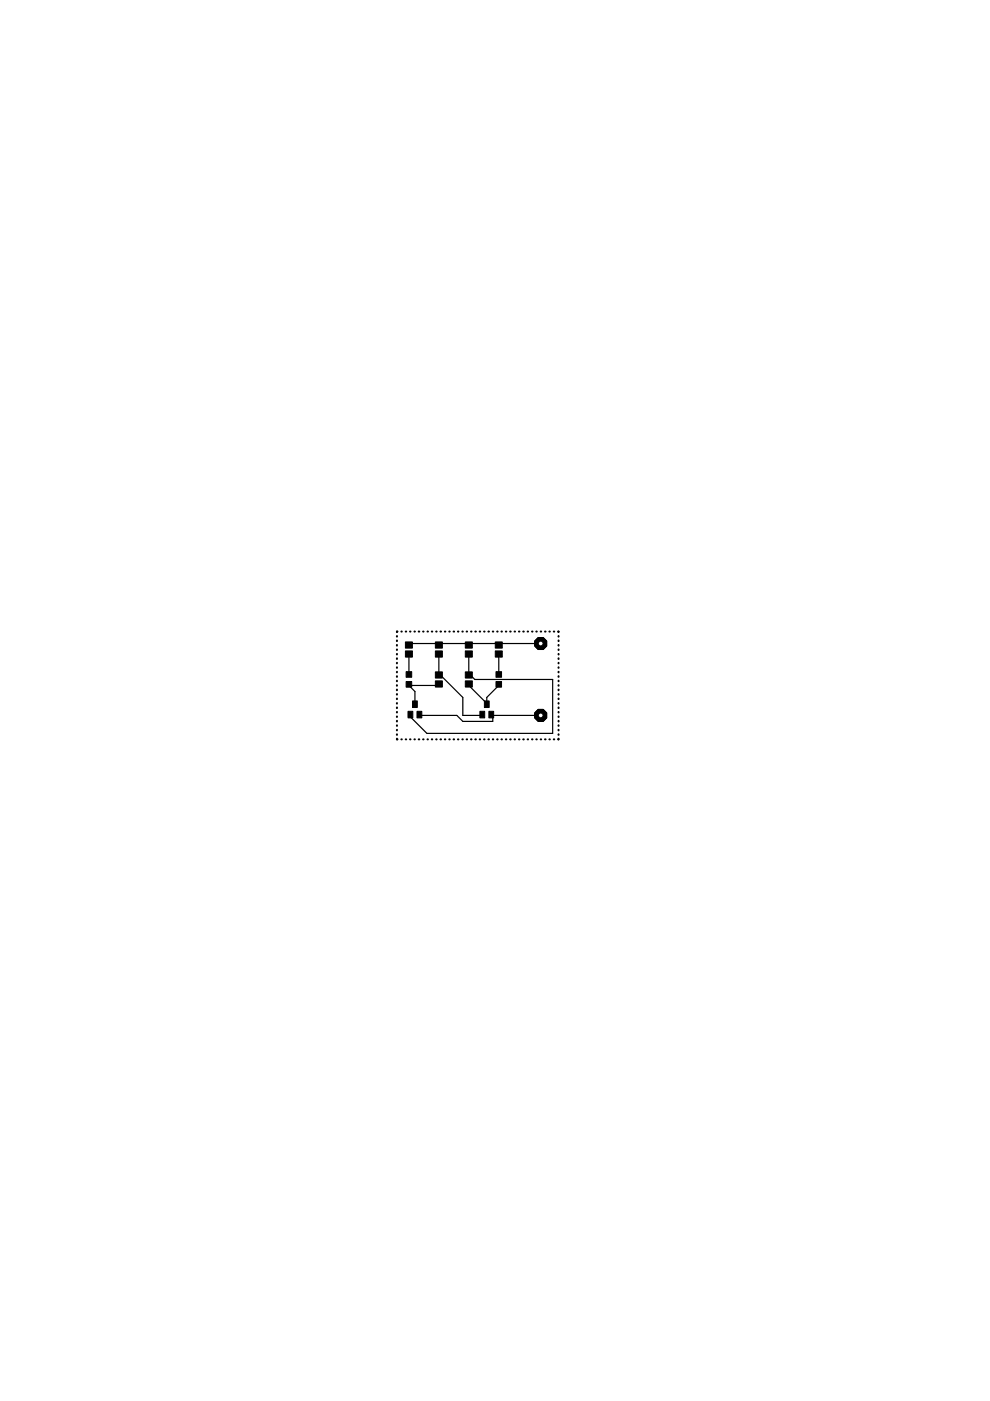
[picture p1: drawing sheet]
<svg xmlns="http://www.w3.org/2000/svg" width="210mm" height="297mm" viewBox="0 0 210 297" stroke-linecap="round" stroke-linejoin="round" font-family="sans-serif">
<circle cx="114.6" cy="136.4" r="1.38" fill="#000" stroke="#000" stroke-width=".21"/>
<circle cx="114.6" cy="136.4" r=".51" fill="#fff" stroke="#000" stroke-width=".21"/>
<circle cx="114.6" cy="151.7" r="1.38" fill="#000" stroke="#000" stroke-width=".21"/>
<circle cx="114.6" cy="151.7" r=".51" fill="#fff" stroke="#000" stroke-width=".21"/>
<g fill="#000" stroke="#000" stroke-width=".21">
<path d="M86 138h1.4v1.3h-1.4zM86 136.1h1.4v1.3h-1.4zM92.3 138h1.5v1.3h-1.5zM92.3 136.1h1.5v1.3h-1.5zM98.7 138h1.4v1.3h-1.4zM98.7 136.1h1.4v1.3h-1.4zM105 138h1.5v1.3h-1.5zM105 136.1h1.5v1.3h-1.5zM86.1 144.5h1.2v1.2h-1.2zM86.1 142.4h1.2v1.2h-1.2zM86.5 150.8h1v1.4h-1zM87.5 148.6h1v1.4h-1z"/>
<path d="M88.4 150.8h1v1.4h-1zM92.3 144.4h1.5v1.3h-1.5zM92.3 142.5h1.5v1.3h-1.5zM98.7 144.4h1.4v1.3h-1.4zM98.7 142.5h1.4v1.3h-1.4zM101.7 150.8h1.1v1.4h-1.1zM102.7 148.6h1v1.4h-1zM103.7 150.8h1v1.4h-1zM105.2 144.5h1.1v1.2h-1.1zM105.2 142.4h1.1v1.2h-1.1z"/>
<circle cx="114.6" cy="136.4" r="1.38"/>
</g>
<g fill="none" stroke="#000" stroke-width=".25">
<path d="M86.7 138.7v4.3M93 136.4v.4M93 138.7v4.4M99.4 136.4v.4M99.4 138.7v4.4M105.7 136.4v.4M105.7 138.7v4.3M114.6 136.4h-27.9v.4M86.7 145.1v.2M86.7 145.3l1.3 1.3v2.7M88.9 151.5l.3 .2h7.7l1.2 1.3h6.4v-1.3M93 145v.3h-6.3"/>
<path d="M93 142.8l5.1 5.1v3.8h3.8l.4-.2M99.4 145v.3l3.8 3.8M99.4 142.8l1.3 1.3h16.5v11.4h-26.7l-3.8-3.8 .3-.2M104.2 151.5l.3 .2M104.5 151.7h10.1M105.7 145.1v.2l-2.5 2.6v1.4"/>
</g>
<g fill="none" stroke="#000" stroke-width=".42">
<path d="M84.2 134.9v.1M84.2 135.8v.1M84.2 136.7v.2M84.2 137.7v.1M84.2 138.6v.2M84.2 139.6v.1M84.3 133.9l-.1 .1M85.1 133.9h.1M86 133.9h.1M86.9 133.9h.1M87.9 133.9h.1M88.8 133.9h.1"/>
<path d="M89.7 133.9h.1M90.6 133.9h.1M91.5 133.9h.2M92.5 133.9h.1M93.4 133.9h.1M94.3 133.9h.1M95.2 133.9h.2M96.2 133.9h.1M97.1 133.9h.1M98 133.9h.1M98.9 133.9h.1M99.9 133.9h.1"/>
<path d="M100.8 133.9h.1M101.7 133.9h.1M102.6 133.9h.1M103.5 133.9h.2M104.5 133.9h.1M105.4 133.9h.1M106.3 133.9h.1M107.3 133.9h.1M108.2 133.9h.1M109.1 133.9h.1M110 133.9h.1M110.9 133.9h.2"/>
<path d="M111.9 133.9h.1M112.8 133.9h.1M113.7 133.9h.1M114.6 133.9h.1M115.5 133.9h.2M116.5 133.9h.1M117.4 133.9h.1M118.3 133.9l.1 .1M118.4 134.9v.1M118.4 135.8v.1M118.4 136.7v.2M118.4 137.7v.1"/>
<path d="M118.4 138.6v.2M118.4 139.6v.1M84.2 140.5v.2M84.2 141.5v.1M84.2 142.4v.2M84.2 143.4v.1M84.2 144.3v.1M84.2 145.3v.1M84.2 146.2v.1M84.2 147.2v.1M84.2 148.1v.1M84.2 149.1v.1"/>
<path d="M84.2 150v.1M84.2 150.9v.2M84.2 151.9v.1M84.2 152.8v.2M84.2 153.8v.1M84.2 154.7v.2M84.2 155.7v.1M84.2 156.6l.1 .2M85.1 156.8h.1M86 156.8h.1M86.9 156.8h.1M87.9 156.8h.1"/>
<path d="M88.8 156.8h.1M89.7 156.8h.1M90.6 156.8h.1M91.5 156.8h.2M92.5 156.8h.1M93.4 156.8h.1M94.3 156.8h.1M95.2 156.8h.2M96.2 156.8h.1M97.1 156.8h.1M98 156.8h.1M98.9 156.8h.1"/>
<path d="M99.9 156.8h.1M100.8 156.8h.1M101.7 156.8h.1M102.6 156.8h.1M103.5 156.8h.2M104.5 156.8h.1M105.4 156.8h.1M106.3 156.8h.1M107.3 156.8h.1M108.2 156.8h.1M109.1 156.8h.1M110 156.8h.1"/>
<path d="M110.9 156.8h.2M111.9 156.8h.1M112.8 156.8h.1M113.7 156.8h.1M114.6 156.8h.1M115.5 156.8h.2M116.5 156.8h.1M117.4 156.8h.1M118.4 156.6l-.1 .2M118.4 140.5v.2M118.4 141.5v.1M118.4 142.4v.2"/>
<path d="M118.4 143.4v.1M118.4 144.3v.1M118.4 145.3v.1M118.4 146.2v.1M118.4 147.2v.1M118.4 148.1v.1M118.4 149.1v.1M118.4 150v.1M118.4 150.9v.2M118.4 151.9v.1M118.4 152.8v.2M118.4 153.8v.1"/>
<path d="M118.4 154.7v.2M118.4 155.7v.1"/>
</g>
<circle cx="114.6" cy="136.4" r=".51" fill="#fff" stroke="#000" stroke-width=".21"/>
<circle cx="114.6" cy="151.7" r="1.38" fill="#000" stroke="#000" stroke-width=".21"/>
<circle cx="114.6" cy="151.7" r=".51" fill="#fff" stroke="#000" stroke-width=".21"/>
</svg>
